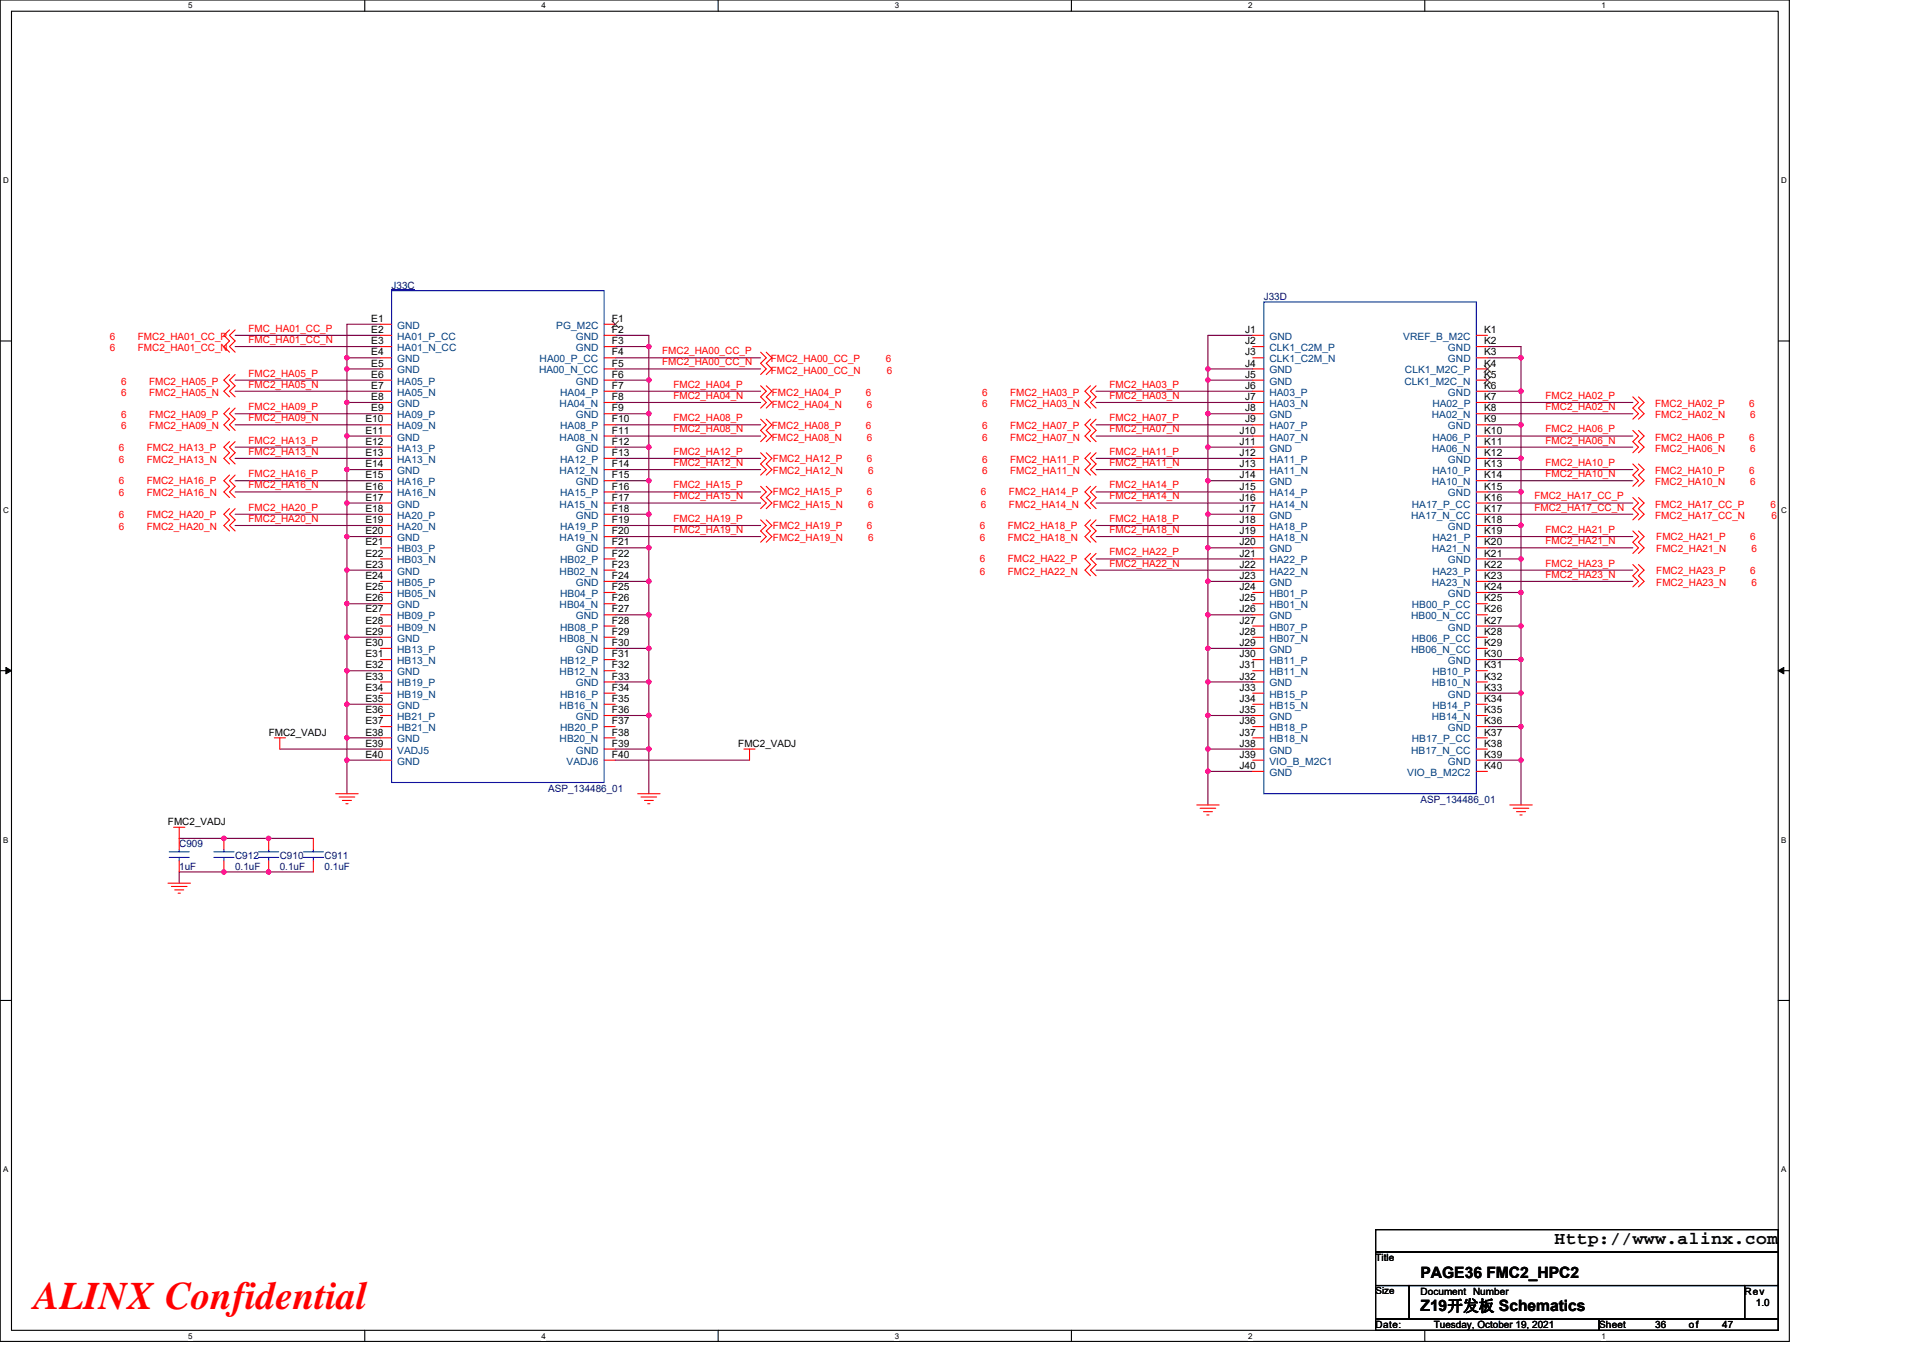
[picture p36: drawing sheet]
<svg xmlns="http://www.w3.org/2000/svg" width="297mm" height="210mm" viewBox="0 0 297 210" stroke-linecap="round" stroke-linejoin="round" font-family="sans-serif">
<defs><g id="words">
<text font-size="6" fill="#f00" x="5.2" y="202.3">ALINX Confidential</text>
<text font-size="2.8" x="240.1" y="192.3">Http://www.alinx.com</text>
<g font-size="2.4">
<text x="219.4" y="197.4">PAGE36 FMC2_HPC2</text>
<text x="219.4" y="202.6">Z19开发板 Schematics</text>
</g>
<g font-size="1.5" fill="#000080">
<text x="60.5" y="44.6">J33C</text>
<text x="195.2" y="46.3">J33D</text>
<text x="84.7" y="122.3">ASP_134486_01</text>
<text x="219.4" y="124">ASP_134486_01</text>
<text x="27.7" y="130.9">C909</text>
<text x="27.7" y="134.4">1uF</text>
<text x="36.3" y="132.7">C912</text>
<text x="36.3" y="134.4">0.1uF</text>
<text x="43.2" y="132.7">C910</text>
<text x="43.2" y="134.4">0.1uF</text>
<text x="50.1" y="132.7">C911</text>
<text x="50.1" y="134.4">0.1uF</text>
</g>
<g font-size="1.5" fill="#f00">
<text x="17" y="52.5">6</text>
<text x="21.3" y="52.5">FMC2_HA01_CC_P</text>
<text x="38.4" y="51.3">FMC_HA01_CC_P</text>
<text x="38.4" y="53">FMC_HA01_CC_N</text>
<text x="17" y="54.3">6</text>
<text x="18.7" y="59.4">6</text>
<text x="21.3" y="54.3">FMC2_HA01_CC_N</text>
<text x="23" y="59.4">FMC2_HA05_P</text>
<text x="38.4" y="58.2">FMC2_HA05_P</text>
<text x="38.4" y="59.9">FMC2_HA05_N</text>
<text x="102.3" y="54.7">FMC2_HA00_CC_P</text>
<text x="102.3" y="56.5">FMC2_HA00_CC_N</text>
<text x="104" y="59.9">FMC2_HA04_P</text>
<text x="119.1" y="56">FMC2_HA00_CC_P</text>
<text x="119.1" y="57.7">FMC2_HA00_CC_N</text>
<text x="136.8" y="56">6</text>
<text x="137" y="57.7">6</text>
<text x="171.4" y="59.9">FMC2_HA03_P</text>
<text x="18.7" y="64.6">6</text>
<text x="18.7" y="61.2">6</text>
<text x="23" y="64.6">FMC2_HA09_P</text>
<text x="23" y="61.2">FMC2_HA05_N</text>
<text x="38.4" y="63.4">FMC2_HA09_P</text>
<text x="38.4" y="65.1">FMC2_HA09_N</text>
<text x="104" y="61.6">FMC2_HA04_N</text>
<text x="104" y="65.1">FMC2_HA08_P</text>
<text x="119.2" y="61.2">FMC2_HA04_P</text>
<text x="119.2" y="63.1">FMC2_HA04_N</text>
<text x="133.7" y="61.2">6</text>
<text x="133.9" y="63.1">6</text>
<text x="151.7" y="61.2">6</text>
<text x="151.7" y="62.9">6</text>
<text x="156" y="61.2">FMC2_HA03_P</text>
<text x="156" y="62.9">FMC2_HA03_N</text>
<text x="171.4" y="61.6">FMC2_HA03_N</text>
<text x="171.4" y="65.1">FMC2_HA07_P</text>
<text x="238.7" y="61.6">FMC2_HA02_P</text>
<text x="238.7" y="63.4">FMC2_HA02_N</text>
<text x="255.7" y="62.9">FMC2_HA02_P</text>
<text x="255.7" y="64.6">FMC2_HA02_N</text>
<text x="270.2" y="62.9">6</text>
<text x="270.4" y="64.6">6</text>
<text x="18.3" y="69.6">6</text>
<text x="18.3" y="71.5">6</text>
<text x="18.7" y="66.4">6</text>
<text x="22.7" y="69.6">FMC2_HA13_P</text>
<text x="22.7" y="71.5">FMC2_HA13_N</text>
<text x="23" y="66.4">FMC2_HA09_N</text>
<text x="38.4" y="68.5">FMC2_HA13_P</text>
<text x="38.4" y="70.3">FMC2_HA13_N</text>
<text x="104" y="66.8">FMC2_HA08_N</text>
<text x="104" y="70.3">FMC2_HA12_P</text>
<text x="119.2" y="66.4">FMC2_HA08_P</text>
<text x="119.2" y="68.1">FMC2_HA08_N</text>
<text x="119.4" y="71.4">FMC2_HA12_P</text>
<text x="133.7" y="66.4">6</text>
<text x="133.9" y="68.1">6</text>
<text x="133.9" y="71.4">6</text>
<text x="151.7" y="66.4">6</text>
<text x="151.7" y="68.1">6</text>
<text x="151.7" y="71.5">6</text>
<text x="156" y="66.4">FMC2_HA07_P</text>
<text x="156" y="68.1">FMC2_HA07_N</text>
<text x="156" y="71.5">FMC2_HA11_P</text>
<text x="171.4" y="66.8">FMC2_HA07_N</text>
<text x="171.4" y="70.3">FMC2_HA11_P</text>
<text x="238.7" y="66.8">FMC2_HA06_P</text>
<text x="238.7" y="68.5">FMC2_HA06_N</text>
<text x="255.7" y="68.1">FMC2_HA06_P</text>
<text x="255.7" y="69.8">FMC2_HA06_N</text>
<text x="270.2" y="68.1">6</text>
<text x="270.4" y="69.8">6</text>
<text x="18.3" y="74.8">6</text>
<text x="18.3" y="76.7">6</text>
<text x="22.7" y="74.8">FMC2_HA16_P</text>
<text x="22.7" y="76.7">FMC2_HA16_N</text>
<text x="38.4" y="73.7">FMC2_HA16_P</text>
<text x="38.4" y="75.5">FMC2_HA16_N</text>
<text x="104" y="72">FMC2_HA12_N</text>
<text x="104" y="75.5">FMC2_HA15_P</text>
<text x="104" y="77.2">FMC2_HA15_N</text>
<text x="119.4" y="73.3">FMC2_HA12_N</text>
<text x="119.4" y="76.5">FMC2_HA15_P</text>
<text x="133.9" y="76.5">6</text>
<text x="134.1" y="73.3">6</text>
<text x="151.5" y="76.5">6</text>
<text x="151.7" y="73.3">6</text>
<text x="155.8" y="76.5">FMC2_HA14_P</text>
<text x="156" y="73.3">FMC2_HA11_N</text>
<text x="171.4" y="72">FMC2_HA11_N</text>
<text x="171.4" y="75.5">FMC2_HA14_P</text>
<text x="171.4" y="77.2">FMC2_HA14_N</text>
<text x="237" y="77.2">FMC2_HA17_CC_P</text>
<text x="238.7" y="72">FMC2_HA10_P</text>
<text x="238.7" y="73.7">FMC2_HA10_N</text>
<text x="255.7" y="73.3">FMC2_HA10_P</text>
<text x="255.7" y="75">FMC2_HA10_N</text>
<text x="270.2" y="73.3">6</text>
<text x="270.4" y="75">6</text>
<text x="18.3" y="80">6</text>
<text x="18.3" y="81.9">6</text>
<text x="22.7" y="80">FMC2_HA20_P</text>
<text x="22.7" y="81.9">FMC2_HA20_N</text>
<text x="38.4" y="78.9">FMC2_HA20_P</text>
<text x="38.4" y="80.6">FMC2_HA20_N</text>
<text x="104" y="80.6">FMC2_HA19_P</text>
<text x="104" y="82.4">FMC2_HA19_N</text>
<text x="119.4" y="78.4">FMC2_HA15_N</text>
<text x="119.4" y="81.7">FMC2_HA19_P</text>
<text x="119.4" y="83.6">FMC2_HA19_N</text>
<text x="133.9" y="81.7">6</text>
<text x="134.1" y="78.4">6</text>
<text x="134.1" y="83.6">6</text>
<text x="151.4" y="81.7">6</text>
<text x="151.4" y="83.6">6</text>
<text x="151.5" y="78.4">6</text>
<text x="155.7" y="81.7">FMC2_HA18_P</text>
<text x="155.7" y="83.6">FMC2_HA18_N</text>
<text x="155.8" y="78.4">FMC2_HA14_N</text>
<text x="171.4" y="80.6">FMC2_HA18_P</text>
<text x="171.4" y="82.4">FMC2_HA18_N</text>
<text x="237" y="78.9">FMC2_HA17_CC_N</text>
<text x="238.7" y="82.4">FMC2_HA21_P</text>
<text x="255.7" y="78.4">FMC2_HA17_CC_P</text>
<text x="255.7" y="80.2">FMC2_HA17_CC_N</text>
<text x="255.8" y="83.4">FMC2_HA21_P</text>
<text x="270.4" y="83.4">6</text>
<text x="273.5" y="78.4">6</text>
<text x="273.6" y="80.2">6</text>
<text x="151.4" y="86.9">6</text>
<text x="151.4" y="88.8">6</text>
<text x="155.7" y="86.9">FMC2_HA22_P</text>
<text x="155.7" y="88.8">FMC2_HA22_N</text>
<text x="171.4" y="85.8">FMC2_HA22_P</text>
<text x="171.4" y="87.5">FMC2_HA22_N</text>
<text x="238.7" y="84.1">FMC2_HA21_N</text>
<text x="238.7" y="87.5">FMC2_HA23_P</text>
<text x="238.7" y="89.3">FMC2_HA23_N</text>
<text x="255.8" y="85.3">FMC2_HA21_N</text>
<text x="255.8" y="88.6">FMC2_HA23_P</text>
<text x="270.4" y="88.6">6</text>
<text x="270.5" y="85.3">6</text>
<text x="255.8" y="90.5">FMC2_HA23_N</text>
<text x="270.5" y="90.5">6</text>
</g>
<g font-size="1.5">
<text x="57.3" y="49.7">E1</text>
<text x="57.3" y="51.5">E2</text>
<text x="57.3" y="53.2">E3</text>
<text x="94.5" y="51.5">F2</text>
<text x="94.5" y="53.2">F3</text>
<text x="94.5" y="49.7">F1</text>
<text x="192.3" y="51.5">J1</text>
<text x="192.3" y="53.2">J2</text>
<text x="229.3" y="53.2">K2</text>
<text x="229.3" y="51.5">K1</text>
<text x="57.3" y="54.9">E4</text>
<text x="57.3" y="56.6">E5</text>
<text x="57.3" y="58.4">E6</text>
<text x="94.5" y="58.4">F6</text>
<text x="94.5" y="56.6">F5</text>
<text x="94.5" y="54.9">F4</text>
<text x="192.3" y="54.9">J3</text>
<text x="192.3" y="56.6">J4</text>
<text x="192.3" y="58.4">J5</text>
<text x="229.3" y="58.4">K5</text>
<text x="229.3" y="54.9">K3</text>
<text x="229.3" y="56.6">K4</text>
<text x="56.4" y="65.3">E10</text>
<text x="57.3" y="60.1">E7</text>
<text x="57.3" y="61.8">E8</text>
<text x="57.3" y="63.6">E9</text>
<text x="94.5" y="61.8">F8</text>
<text x="94.5" y="60.1">F7</text>
<text x="94.5" y="65.3">F10</text>
<text x="94.5" y="63.6">F9</text>
<text x="192.3" y="60.1">J6</text>
<text x="192.3" y="61.8">J7</text>
<text x="192.3" y="63.6">J8</text>
<text x="192.3" y="65.3">J9</text>
<text x="229.3" y="63.6">K8</text>
<text x="229.3" y="61.8">K7</text>
<text x="229.3" y="60.1">K6</text>
<text x="229.3" y="65.3">K9</text>
<text x="56.4" y="67">E11</text>
<text x="56.4" y="68.7">E12</text>
<text x="56.4" y="70.5">E13</text>
<text x="94.5" y="67">F11</text>
<text x="94.5" y="70.5">F13</text>
<text x="94.5" y="68.7">F12</text>
<text x="191.4" y="67">J10</text>
<text x="191.4" y="68.7">J11</text>
<text x="191.4" y="70.5">J12</text>
<text x="229.3" y="68.7">K11</text>
<text x="229.3" y="67">K10</text>
<text x="229.3" y="70.5">K12</text>
<text x="56.4" y="72.2">E14</text>
<text x="56.4" y="73.9">E15</text>
<text x="56.4" y="75.6">E16</text>
<text x="56.4" y="77.4">E17</text>
<text x="94.5" y="72.2">F14</text>
<text x="94.5" y="77.4">F17</text>
<text x="94.5" y="75.6">F16</text>
<text x="94.5" y="73.9">F15</text>
<text x="191.4" y="72.2">J13</text>
<text x="191.4" y="73.9">J14</text>
<text x="191.4" y="75.6">J15</text>
<text x="191.4" y="77.4">J16</text>
<text x="229.3" y="73.9">K14</text>
<text x="229.3" y="72.2">K13</text>
<text x="229.3" y="75.6">K15</text>
<text x="229.3" y="77.4">K16</text>
<text x="56.4" y="79.1">E18</text>
<text x="56.4" y="80.8">E19</text>
<text x="56.4" y="82.6">E20</text>
<text x="94.5" y="82.6">F20</text>
<text x="94.5" y="80.8">F19</text>
<text x="94.5" y="79.1">F18</text>
<text x="191.4" y="79.1">J17</text>
<text x="191.4" y="80.8">J18</text>
<text x="191.4" y="82.6">J19</text>
<text x="229.3" y="82.6">K19</text>
<text x="229.3" y="80.8">K18</text>
<text x="229.3" y="79.1">K17</text>
<text x="56.4" y="84.3">E21</text>
<text x="56.4" y="86">E22</text>
<text x="56.4" y="87.7">E23</text>
<text x="56.4" y="89.5">E24</text>
<text x="94.5" y="87.7">F23</text>
<text x="94.5" y="86">F22</text>
<text x="94.5" y="84.3">F21</text>
<text x="94.5" y="89.5">F24</text>
<text x="191.4" y="84.3">J20</text>
<text x="191.4" y="86">J21</text>
<text x="191.4" y="87.7">J22</text>
<text x="191.4" y="89.5">J23</text>
<text x="229.3" y="84.3">K20</text>
<text x="229.3" y="89.5">K23</text>
<text x="229.3" y="87.7">K22</text>
<text x="229.3" y="86">K21</text>
<text x="56.4" y="91.2">E25</text>
<text x="56.4" y="92.9">E26</text>
<text x="56.4" y="94.6">E27</text>
<text x="94.5" y="92.9">F26</text>
<text x="94.5" y="91.2">F25</text>
<text x="94.5" y="94.6">F27</text>
<text x="191.4" y="91.2">J24</text>
<text x="191.4" y="92.9">J25</text>
<text x="191.4" y="94.6">J26</text>
<text x="229.3" y="91.2">K24</text>
<text x="229.3" y="92.9">K25</text>
<text x="229.3" y="94.6">K26</text>
<text x="56.4" y="96.4">E28</text>
<text x="56.4" y="98.1">E29</text>
<text x="56.4" y="99.8">E30</text>
<text x="56.4" y="101.6">E31</text>
<text x="94.5" y="98.1">F29</text>
<text x="94.5" y="96.4">F28</text>
<text x="94.5" y="101.6">F31</text>
<text x="94.5" y="99.8">F30</text>
<text x="191.4" y="96.4">J27</text>
<text x="191.4" y="98.1">J28</text>
<text x="191.4" y="99.8">J29</text>
<text x="191.4" y="101.6">J30</text>
<text x="229.3" y="96.4">K27</text>
<text x="229.3" y="101.6">K30</text>
<text x="229.3" y="98.1">K28</text>
<text x="229.3" y="99.8">K29</text>
<text x="56.4" y="103.3">E32</text>
<text x="56.4" y="105">E33</text>
<text x="56.4" y="106.7">E34</text>
<text x="94.5" y="103.3">F32</text>
<text x="94.5" y="106.7">F34</text>
<text x="94.5" y="105">F33</text>
<text x="191.4" y="103.3">J31</text>
<text x="191.4" y="105">J32</text>
<text x="191.4" y="106.7">J33</text>
<text x="229.3" y="105">K32</text>
<text x="229.3" y="103.3">K31</text>
<text x="229.3" y="106.7">K33</text>
<text x="41.5" y="113.7">FMC2_VADJ</text>
<text x="56.4" y="108.5">E35</text>
<text x="56.4" y="110.2">E36</text>
<text x="56.4" y="111.9">E37</text>
<text x="56.4" y="113.6">E38</text>
<text x="94.5" y="108.5">F35</text>
<text x="94.5" y="113.6">F38</text>
<text x="94.5" y="111.9">F37</text>
<text x="94.5" y="110.2">F36</text>
<text x="191.4" y="108.5">J34</text>
<text x="191.4" y="110.2">J35</text>
<text x="191.4" y="111.9">J36</text>
<text x="191.4" y="113.6">J37</text>
<text x="229.3" y="110.2">K35</text>
<text x="229.3" y="108.5">K34</text>
<text x="229.3" y="111.9">K36</text>
<text x="229.3" y="113.6">K37</text>
<text x="56.4" y="115.4">E39</text>
<text x="56.4" y="117.1">E40</text>
<text x="94.5" y="117.1">F40</text>
<text x="94.5" y="115.4">F39</text>
<text x="114" y="115.4">FMC2_VADJ</text>
<text x="191.4" y="115.4">J38</text>
<text x="191.4" y="117.1">J39</text>
<text x="191.4" y="118.8">J40</text>
<text x="229.3" y="117.1">K39</text>
<text x="229.3" y="118.8">K40</text>
<text x="229.3" y="115.4">K38</text>
<text x="25.9" y="127.5">FMC2_VADJ</text>
<text x="212.5" y="194.9">Title</text>
<text x="212.5" y="200">Size</text>
<text x="219.4" y="200">Document Number</text>
<text x="269.5" y="200">Rev</text>
<text x="271.2" y="201.8">1.0</text>
<text x="212.5" y="205.2">Date:</text>
<text x="221.5" y="205.2">Tuesday, October 19, 2021</text>
<text x="247" y="205.2">Sheet</text>
<text x="255.7" y="205.2">36</text>
<text x="260.9" y="205.2">of</text>
<text x="266" y="205.2">47</text>
</g>
<g font-size="1.5" fill="#004080">
<text x="61.4" y="50.8">GND</text>
<text x="61.4" y="52.5">HA01_P_CC</text>
<text x="85.9" y="50.8">PG_M2C</text>
<text x="88.9" y="52.5">GND</text>
<text x="196.1" y="52.5">GND</text>
<text x="216.8" y="52.5">VREF_B_M2C</text>
<text x="61.4" y="54.3">HA01_N_CC</text>
<text x="61.4" y="56">GND</text>
<text x="61.4" y="57.7">GND</text>
<text x="61.4" y="59.4">HA05_P</text>
<text x="83.3" y="57.7">HA00_N_CC</text>
<text x="83.4" y="56">HA00_P_CC</text>
<text x="88.9" y="54.3">GND</text>
<text x="88.9" y="59.4">GND</text>
<text x="196.1" y="54.3">CLK1_C2M_P</text>
<text x="196.1" y="56">CLK1_C2M_N</text>
<text x="196.1" y="57.7">GND</text>
<text x="196.1" y="59.4">GND</text>
<text x="216.9" y="59.4">CLK1_M2C_N</text>
<text x="217" y="57.7">CLK1_M2C_P</text>
<text x="223.7" y="54.3">GND</text>
<text x="223.7" y="56">GND</text>
<text x="61.4" y="61.2">HA05_N</text>
<text x="61.4" y="62.9">GND</text>
<text x="61.4" y="64.6">HA09_P</text>
<text x="86.4" y="62.9">HA04_N</text>
<text x="86.5" y="61.2">HA04_P</text>
<text x="88.9" y="64.6">GND</text>
<text x="196.1" y="61.2">HA03_P</text>
<text x="196.1" y="62.9">HA03_N</text>
<text x="196.1" y="64.6">GND</text>
<text x="221.2" y="64.6">HA02_N</text>
<text x="221.3" y="62.9">HA02_P</text>
<text x="223.7" y="61.2">GND</text>
<text x="61.4" y="66.3">HA09_N</text>
<text x="61.4" y="68.1">GND</text>
<text x="61.4" y="69.8">HA13_P</text>
<text x="61.4" y="71.5">HA13_N</text>
<text x="86.4" y="68.1">HA08_N</text>
<text x="86.5" y="66.3">HA08_P</text>
<text x="86.5" y="71.5">HA12_P</text>
<text x="88.9" y="69.8">GND</text>
<text x="196.1" y="66.3">HA07_P</text>
<text x="196.1" y="68.1">HA07_N</text>
<text x="196.1" y="69.8">GND</text>
<text x="196.1" y="71.5">HA11_P</text>
<text x="221.2" y="69.8">HA06_N</text>
<text x="221.3" y="68.1">HA06_P</text>
<text x="223.7" y="66.3">GND</text>
<text x="223.7" y="71.5">GND</text>
<text x="61.4" y="73.3">GND</text>
<text x="61.4" y="75">HA16_P</text>
<text x="61.4" y="76.7">HA16_N</text>
<text x="86.4" y="73.3">HA12_N</text>
<text x="86.5" y="76.7">HA15_P</text>
<text x="88.9" y="75">GND</text>
<text x="196.1" y="73.3">HA11_N</text>
<text x="196.1" y="75">GND</text>
<text x="196.1" y="76.7">HA14_P</text>
<text x="221.2" y="75">HA10_N</text>
<text x="221.3" y="73.3">HA10_P</text>
<text x="223.7" y="76.7">GND</text>
<text x="61.4" y="78.4">GND</text>
<text x="61.4" y="80.2">HA20_P</text>
<text x="61.4" y="81.9">HA20_N</text>
<text x="61.4" y="83.6">GND</text>
<text x="86.4" y="78.4">HA15_N</text>
<text x="86.4" y="83.6">HA19_N</text>
<text x="86.5" y="81.9">HA19_P</text>
<text x="88.9" y="80.2">GND</text>
<text x="196.1" y="78.4">HA14_N</text>
<text x="196.1" y="80.2">GND</text>
<text x="196.1" y="81.9">HA18_P</text>
<text x="196.1" y="83.6">HA18_N</text>
<text x="218" y="80.2">HA17_N_CC</text>
<text x="218.1" y="78.4">HA17_P_CC</text>
<text x="221.3" y="83.6">HA21_P</text>
<text x="223.7" y="81.9">GND</text>
<text x="61.4" y="85.3">HB03_P</text>
<text x="61.4" y="87.1">HB03_N</text>
<text x="61.4" y="88.8">GND</text>
<text x="86.4" y="88.8">HB02_N</text>
<text x="86.5" y="87.1">HB02_P</text>
<text x="88.9" y="85.3">GND</text>
<text x="196.1" y="85.3">GND</text>
<text x="196.1" y="87.1">HA22_P</text>
<text x="196.1" y="88.8">HA22_N</text>
<text x="221.2" y="85.3">HA21_N</text>
<text x="221.3" y="88.8">HA23_P</text>
<text x="223.7" y="87.1">GND</text>
<text x="61.4" y="90.5">HB05_P</text>
<text x="61.4" y="92.2">HB05_N</text>
<text x="61.4" y="94">GND</text>
<text x="61.4" y="95.7">HB09_P</text>
<text x="86.4" y="94">HB04_N</text>
<text x="86.5" y="92.2">HB04_P</text>
<text x="88.9" y="90.5">GND</text>
<text x="88.9" y="95.7">GND</text>
<text x="196.1" y="90.5">GND</text>
<text x="196.1" y="92.2">HB01_P</text>
<text x="196.1" y="94">HB01_N</text>
<text x="196.1" y="95.7">GND</text>
<text x="218" y="95.7">HB00_N_CC</text>
<text x="218.1" y="94">HB00_P_CC</text>
<text x="221.2" y="90.5">HA23_N</text>
<text x="223.7" y="92.2">GND</text>
<text x="61.4" y="97.4">HB09_N</text>
<text x="61.4" y="99.2">GND</text>
<text x="61.4" y="100.9">HB13_P</text>
<text x="86.4" y="99.2">HB08_N</text>
<text x="86.5" y="97.4">HB08_P</text>
<text x="88.9" y="100.9">GND</text>
<text x="196.1" y="97.4">HB07_P</text>
<text x="196.1" y="99.2">HB07_N</text>
<text x="196.1" y="100.9">GND</text>
<text x="218" y="100.9">HB06_N_CC</text>
<text x="218.1" y="99.2">HB06_P_CC</text>
<text x="223.7" y="97.4">GND</text>
<text x="61.4" y="102.6">HB13_N</text>
<text x="61.4" y="104.3">GND</text>
<text x="61.4" y="106.1">HB19_P</text>
<text x="61.4" y="107.8">HB19_N</text>
<text x="86.4" y="104.3">HB12_N</text>
<text x="86.5" y="102.6">HB12_P</text>
<text x="86.5" y="107.8">HB16_P</text>
<text x="88.9" y="106.1">GND</text>
<text x="196.1" y="102.6">HB11_P</text>
<text x="196.1" y="104.3">HB11_N</text>
<text x="196.1" y="106.1">GND</text>
<text x="196.1" y="107.8">HB15_P</text>
<text x="221.2" y="106.1">HB10_N</text>
<text x="221.3" y="104.3">HB10_P</text>
<text x="223.7" y="102.6">GND</text>
<text x="223.7" y="107.8">GND</text>
<text x="61.4" y="109.5">GND</text>
<text x="61.4" y="111.3">HB21_P</text>
<text x="61.4" y="113">HB21_N</text>
<text x="86.4" y="109.5">HB16_N</text>
<text x="86.5" y="113">HB20_P</text>
<text x="88.9" y="111.3">GND</text>
<text x="196.1" y="109.5">HB15_N</text>
<text x="196.1" y="111.3">GND</text>
<text x="196.1" y="113">HB18_P</text>
<text x="221.2" y="111.3">HB14_N</text>
<text x="221.3" y="109.5">HB14_P</text>
<text x="223.7" y="113">GND</text>
<text x="61.4" y="114.7">GND</text>
<text x="61.4" y="116.4">VADJ5</text>
<text x="61.4" y="118.2">GND</text>
<text x="86.4" y="114.7">HB20_N</text>
<text x="87.5" y="118.2">VADJ6</text>
<text x="88.9" y="116.4">GND</text>
<text x="196.1" y="114.7">HB18_N</text>
<text x="196.1" y="116.4">GND</text>
<text x="196.1" y="118.2">VIO_B_M2C1</text>
<text x="196.1" y="119.9">GND</text>
<text x="217.4" y="119.9">VIO_B_M2C2</text>
<text x="218" y="116.4">HB17_N_CC</text>
<text x="218.1" y="114.7">HB17_P_CC</text>
<text x="223.7" y="118.2">GND</text>
</g>
<g font-size="1.2">
<text x="29.1" y="1.3">5</text>
<text x="83.6" y="1.3">4</text>
<text x="138.2" y="1.3">3</text>
<text x="192.8" y="1.3">2</text>
<text x="247.4" y="1.3">1</text>
<text x=".5" y="28.3">D</text>
<text x="275.1" y="28.3">D</text>
<text x=".5" y="79.2">C</text>
<text x="275.1" y="79.2">C</text>
<text x=".5" y="130.2">B</text>
<text x="275.1" y="130.2">B</text>
<text x=".5" y="181.1">A</text>
<text x="275.1" y="181.1">A</text>
<text x="29.1" y="206.8">5</text>
<text x="83.6" y="206.8">4</text>
<text x="138.2" y="206.8">3</text>
<text x="192.8" y="206.8">2</text>
<text x="247.4" y="206.8">1</text>
</g>
</g></defs>
<path d="M0 0h276.4v207.3h-276.4zM1.8 1.7h272.9v203.8h-272.9z" fill="none" stroke="#000" stroke-width=".17"/>
<g fill="#fff">
<path d="M29.1 .2h.6v1.4h-.6z"/>
<path d="M29.1 205.7h.6v1.4h-.6z"/>
</g>
<path d="M56.3 0v1.7M56.3 205.5v1.8" fill="none" stroke="#000" stroke-width=".17"/>
<g fill="#fff">
<path d="M83.6 .2h.7v1.4h-.7z"/>
<path d="M83.6 205.7h.7v1.4h-.7z"/>
</g>
<path d="M110.9 0v1.7M110.9 205.5v1.8" fill="none" stroke="#000" stroke-width=".17"/>
<g fill="#fff">
<path d="M138.2 .2h.7v1.4h-.7z"/>
<path d="M138.2 205.7h.7v1.4h-.7z"/>
</g>
<path d="M165.5 0v1.7M165.5 205.5v1.8" fill="none" stroke="#000" stroke-width=".17"/>
<g fill="#fff">
<path d="M192.8 .2h.6v1.4h-.6z"/>
<path d="M192.8 205.7h.6v1.4h-.6z"/>
</g>
<path d="M220.1 0v1.7M220.1 205.5v1.8" fill="none" stroke="#000" stroke-width=".17"/>
<g fill="#fff">
<path d="M247.4 .2h.6v1.4h-.6z"/>
<path d="M247.4 205.7h.6v1.4h-.6z"/>
<path d="M.5 27.2h.8v1.4h-.8z"/>
<path d="M275.1 27.2h.9v1.4h-.9z"/>
<path d="M.5 78.1h.8v1.4h-.8z"/>
<path d="M275.1 78.1h.9v1.4h-.9z"/>
</g>
<path d="M0 52.7h1.8M274.7 52.7h1.7" fill="none" stroke="#000" stroke-width=".17"/>
<g fill="#fff">
<path d="M.5 129.1h.8v1.4h-.8z"/>
<path d="M275.1 129.1h.8v1.4h-.8z"/>
</g>
<path d="M0 103.6h1.8M274.7 103.6h1.7" fill="none" stroke="#000" stroke-width=".17"/>
<path d="M.9 103.1l.9 .5-.9 .5zM274.7 103.6l.8-.5v1z" fill="#000" stroke="#000" stroke-width=".15"/>
<g fill="#fff">
<path d="M.5 180h.8v1.4h-.8z"/>
<path d="M275.1 180h.8v1.4h-.8z"/>
</g>
<path d="M0 154.6h1.8M274.7 154.6h1.7M212.5 190h62.2v3.5h-62.2zM212.5 193.5h62.2v5.1h-62.2zM212.5 198.6h5.2v5.2h-5.2zM217.7 198.6h51.8v5.2h-51.8zM269.5 198.6h5.2v5.2h-5.2zM212.5 203.8h34.5v1.7h-34.5zM247 203.8h27.7v1.7h-27.7z" fill="none" stroke="#000" stroke-width=".17"/>
<g fill="none" stroke="#800040" stroke-width=".17">
<path d="M36.3 51.8h22.5M36.3 53.6h22.5M36.3 58.7h22.5M53.6 57h5.2M53.6 55.3h5.2M53.6 57v5.2M53.6 55.3v1.7M58.8 50.1h-5.2v5.2M95 55.3h22.5M95 57h22.5M95 58.7h5.2M95 51.8h5.2v1.8"/>
<path d="M95 53.6h5.2v5.1M100.2 58.7v5.2M186.6 58.7h6.9M186.6 57v1.7M186.6 58.7v5.2M193.5 51.8h-6.9v5.2h6.9M229.8 53.6h5.1v1.7M229.8 55.3h5.1M234.9 55.3v5.2M36.3 63.9h22.5M36.3 65.6h22.5M36.3 60.5h22.5"/>
<path d="M36.3 69.1h22.5M36.3 70.8h22.5M36.3 74.3h22.5M36.3 76h22.5M36.3 79.5h22.5M53.6 77.7h5.2M53.6 72.6h5.2M53.6 67.4h5.2M53.6 62.2h5.2M53.6 77.7v5.2M53.6 72.6v5.1M53.6 67.4v5.2"/>
<path d="M53.6 62.2v5.2M95 79.5h5.2M95 60.5h22.5M95 62.2h22.5M95 65.6h22.5M95 67.4h22.5M95 70.8h22.5M95 72.6h22.5M95 76h22.5M95 77.7h22.5M95 74.3h5.2M95 69.1h5.2"/>
<path d="M95 63.9h5.2M100.2 74.3v5.2M100.2 69.1v5.2M100.2 63.9v5.2M100.2 79.5v5.1M169.3 60.5h24.2M169.3 62.2h24.2M169.3 65.6h24.2M169.3 67.4h24.2M169.3 70.8h24.2M169.3 72.6h24.2M169.3 76h24.2"/>
<path d="M169.3 77.7h24.2M186.6 63.9h6.9M186.6 79.5v5.1h6.9M186.6 69.1h6.9M186.6 69.1v5.2h6.9M186.6 74.3v5.2h6.9M186.6 63.9v5.2M229.8 76h5.1M229.8 70.8h5.1M229.8 65.6h5.1M229.8 60.5h5.1M229.8 62.2h22.4"/>
<path d="M229.8 63.9h22.4M229.8 67.4h22.4M229.8 69.1h22.4M229.8 72.6h22.4M229.8 74.3h22.4M229.8 77.7h22.4M229.8 79.5h22.4M234.9 70.8v5.2M234.9 65.6v5.2M234.9 60.5v5.1M234.9 76v5.2M36.3 81.2h22.5"/>
<path d="M53.6 98.5h5.2M53.6 93.3h5.2M53.6 88.1h5.2M53.6 82.9h5.2M53.6 98.5v5.1M53.6 93.3v5.2M53.6 88.1v5.2M53.6 82.9v5.2M95 89.8h5.2M95 84.6h5.2v5.2M95 81.2h22.5M95 82.9h22.5"/>
<path d="M95 95h5.2M100.2 95v5.2M100.2 89.8v5.2M169.3 81.2h24.2M169.3 82.9h24.2M169.3 86.4h24.2M169.3 88.1h24.2M186.6 84.6v5.2h6.9M186.6 89.8v5.2h6.9M186.6 95v5.2h6.9M229.8 96.7h5.1M229.8 91.5h5.1"/>
<path d="M229.8 86.4h5.1M229.8 81.2h5.1M229.8 82.9h22.4M229.8 84.6h22.4M229.8 88.1h22.4M229.8 89.8h22.4M234.9 96.7v5.2M234.9 91.5v5.2M234.9 86.4v5.1M234.9 81.2v5.2M43.2 115.7h15.6M53.6 117.5h5.2"/>
<path d="M53.6 114h5.2M53.6 108.8h5.2M53.6 103.6h5.2M53.6 117.5v5.1M53.6 103.6v10.4M53.6 114v3.5M95 100.2h5.2M95 115.7h5.2M95 105.4h5.2M95 110.6h5.2M95 117.5h20.8M100.2 105.4v5.2"/>
<path d="M100.2 115.7v6.9M100.2 100.2v5.2M100.2 110.6v5.1M186.6 100.2v5.2h6.9M186.6 105.4v5.2h6.9M186.6 110.6v5.1h6.9M186.6 115.7v3.5h6.9M186.6 119.2v5.2M229.8 107.1h5.1M229.8 101.9h5.1M229.8 117.5h5.1v6.9M229.8 112.3h5.1"/>
<path d="M234.9 107.1v5.2M234.9 101.9v5.2M234.9 112.3v5.2M27.7 129.5h20.7M48.4 134.7h-20.7v1.8"/>
</g>
<g fill="#f0f" stroke="#f0f" stroke-width=".17">
<circle cx="234.9" cy="107.1" r=".34"/>
<circle cx="234.9" cy="101.9" r=".34"/>
<circle cx="234.9" cy="96.7" r=".33"/>
<circle cx="234.9" cy="86.4" r=".34"/>
<circle cx="234.9" cy="91.5" r=".34"/>
<circle cx="234.9" cy="70.8" r=".33"/>
<circle cx="234.9" cy="65.6" r=".34"/>
<circle cx="234.9" cy="60.4" r=".34"/>
<circle cx="234.9" cy="81.2" r=".34"/>
<circle cx="234.9" cy="76" r=".34"/>
<circle cx="100.2" cy="110.5" r=".34"/>
<circle cx="100.2" cy="79.4" r=".33"/>
<circle cx="100.2" cy="74.3" r=".34"/>
<circle cx="234.9" cy="55.3" r=".34"/>
<circle cx="34.6" cy="134.7" r=".34"/>
<circle cx="41.5" cy="134.7" r=".34"/>
<circle cx="34.6" cy="129.5" r=".34"/>
<circle cx="41.5" cy="129.5" r=".34"/>
<circle cx="53.6" cy="55.3" r=".34"/>
<circle cx="53.6" cy="108.8" r=".34"/>
<circle cx="53.6" cy="103.6" r=".34"/>
<circle cx="53.6" cy="98.4" r=".34"/>
<circle cx="53.6" cy="93.3" r=".34"/>
<circle cx="53.6" cy="88.1" r=".33"/>
<circle cx="53.6" cy="82.9" r=".34"/>
<circle cx="53.6" cy="77.7" r=".34"/>
<circle cx="53.6" cy="67.3" r=".34"/>
<circle cx="53.6" cy="72.5" r=".34"/>
<circle cx="53.6" cy="62.2" r=".33"/>
<circle cx="53.6" cy="57" r=".34"/>
<circle cx="100.2" cy="115.7" r=".34"/>
<circle cx="100.2" cy="105.4" r=".33"/>
<circle cx="100.2" cy="100.2" r=".34"/>
<circle cx="100.2" cy="95" r=".34"/>
<circle cx="100.2" cy="89.8" r=".34"/>
<circle cx="100.2" cy="69.1" r=".34"/>
<circle cx="100.2" cy="63.9" r=".34"/>
<circle cx="100.2" cy="58.7" r=".34"/>
<circle cx="100.2" cy="84.6" r=".34"/>
<circle cx="100.2" cy="53.5" r=".33"/>
<circle cx="53.6" cy="117.5" r=".34"/>
<circle cx="53.6" cy="114" r=".33"/>
<circle cx="186.6" cy="119.2" r=".34"/>
<circle cx="186.6" cy="57" r=".34"/>
<circle cx="186.6" cy="58.7" r=".34"/>
<circle cx="186.6" cy="63.9" r=".34"/>
<circle cx="186.6" cy="69.1" r=".34"/>
<circle cx="186.6" cy="79.4" r=".33"/>
<circle cx="186.6" cy="74.3" r=".34"/>
<circle cx="186.6" cy="89.8" r=".34"/>
<circle cx="186.6" cy="84.6" r=".34"/>
<circle cx="186.6" cy="95" r=".34"/>
<circle cx="186.6" cy="105.4" r=".33"/>
<circle cx="186.6" cy="100.2" r=".34"/>
<circle cx="186.6" cy="115.7" r=".34"/>
<circle cx="186.6" cy="110.5" r=".34"/>
<circle cx="234.9" cy="117.5" r=".34"/>
<circle cx="234.9" cy="112.3" r=".34"/>
</g>
<g fill="none" stroke="#f00" stroke-width=".17">
<path d="M35.5 51l-.9 .8 .9 .9-.9 .9 .9 .8M35.5 57.9l-.9 .8 .9 .9-.9 .9 .9 .8M36.3 51l-.8 .8 .8 .9-.8 .9 .8 .8M36.3 57.9l-.8 .8 .8 .9-.8 .9 .8 .8M58.8 50.1h1.7M58.8 51.8h1.7M58.8 53.6h1.7M58.8 55.3h1.7M58.8 57h1.7M58.8 58.7h1.7M93.3 50.1h1.7M93.3 51.8h1.7"/>
<path d="M93.3 53.6h1.7M93.3 55.3h1.7M93.3 57h1.7M93.3 58.7h1.7M117.5 54.4l.9 .9-.9 .8 .9 .9-.9 .9M117.5 59.6l.9 .9-.9 .8 .9 .9-.9 .9M118.4 54.4l.8 .9-.8 .8 .8 .9-.8 .9M118.4 59.6l.8 .9-.8 .8 .8 .9-.8 .9M168.4 59.6l-.8 .9 .8 .8-.8 .9 .8 .9M169.3 59.6l-.9 .9 .9 .8-.9 .9 .9 .9M193.5 51.8h1.7M193.5 53.6h1.7"/>
<path d="M193.5 55.3h1.7M193.5 57h1.7M193.5 58.7h1.7M228 51.8h1.8M228 53.6h1.8M228 55.3h1.8M228 57h1.8M228 58.7h1.8M35.5 63.1l-.9 .8 .9 .9-.9 .8 .9 .9M35.5 68.2l-.9 .9 .9 .9-.9 .8 .9 .9M35.5 73.4l-.9 .9 .9 .8-.9 .9 .9 .9M35.5 78.6l-.9 .9 .9 .8-.9 .9 .9 .8"/>
<path d="M36.3 63.1l-.8 .8 .8 .9-.8 .8 .8 .9M36.3 68.2l-.8 .9 .8 .9-.8 .8 .8 .9M36.3 73.4l-.8 .9 .8 .8-.8 .9 .8 .9M36.3 78.6l-.8 .9 .8 .8-.8 .9 .8 .8M58.8 60.5h1.7M58.8 62.2h1.7M58.8 63.9h1.7M58.8 65.6h1.7M58.8 67.4h1.7M58.8 69.1h1.7M58.8 70.8h1.7M58.8 72.6h1.7"/>
<path d="M58.8 74.3h1.7M58.8 76h1.7M58.8 77.7h1.7M58.8 79.5h1.7M93.3 60.5h1.7M93.3 62.2h1.7M93.3 63.9h1.7M93.3 65.6h1.7M93.3 67.4h1.7M93.3 69.1h1.7M93.3 70.8h1.7M93.3 72.6h1.7"/>
<path d="M93.3 74.3h1.7M93.3 76h1.7M93.3 77.7h1.7M93.3 79.5h1.7M117.5 64.8l.9 .8-.9 .9 .9 .9-.9 .8M117.5 70l.9 .8-.9 .9 .9 .9-.9 .8M117.5 75.1l.9 .9-.9 .9 .9 .8-.9 .9M118.4 64.8l.8 .8-.8 .9 .8 .9-.8 .8M118.4 70l.8 .8-.8 .9 .8 .9-.8 .8M118.4 75.1l.8 .9-.8 .9 .8 .8-.8 .9M168.4 64.8l-.8 .8 .8 .9-.8 .9 .8 .8M168.4 70l-.8 .8 .8 .9-.8 .9 .8 .8"/>
<path d="M168.4 75.1l-.8 .9 .8 .9-.8 .8 .8 .9M169.3 64.8l-.9 .8 .9 .9-.9 .9 .9 .8M169.3 70l-.9 .8 .9 .9-.9 .9 .9 .8M169.3 75.1l-.9 .9 .9 .9-.9 .8 .9 .9M193.5 60.5h1.7M193.5 62.2h1.7M193.5 63.9h1.7M193.5 65.6h1.7M193.5 67.4h1.7M193.5 69.1h1.7M193.5 70.8h1.7M193.5 72.6h1.7"/>
<path d="M193.5 74.3h1.7M193.5 76h1.7M193.5 77.7h1.7M193.5 79.5h1.7M228 60.5h1.8M228 62.2h1.8M228 63.9h1.8M228 65.6h1.8M228 67.4h1.8M228 69.1h1.8M228 70.8h1.8M228 72.6h1.8"/>
<path d="M228 74.3h1.8M228 76h1.8M228 77.7h1.8M228 79.5h1.8M252.2 61.3l.9 .9-.9 .9 .9 .8-.9 .9M252.2 66.5l.9 .9-.9 .8 .9 .9-.9 .9M252.2 71.7l.9 .9-.9 .8 .9 .9-.9 .8M252.2 76.9l.9 .8-.9 .9 .9 .9-.9 .8M253.1 61.3l.9 .9-.9 .9 .9 .8-.9 .9M253.1 66.5l.9 .9-.9 .8 .9 .9-.9 .9M253.1 71.7l.9 .9-.9 .8 .9 .9-.9 .8M253.1 76.9l.9 .8-.9 .9 .9 .9-.9 .8"/>
<path d="M58.8 81.2h1.7M58.8 82.9h1.7M58.8 84.6h1.7M58.8 86.4h1.7M58.8 88.1h1.7M58.8 89.8h1.7M58.8 91.5h1.7M58.8 93.3h1.7M58.8 95h1.7M58.8 96.7h1.7M58.8 98.5h1.7M93.3 81.2h1.7"/>
<path d="M93.3 82.9h1.7M93.3 84.6h1.7M93.3 86.4h1.7M93.3 88.1h1.7M93.3 89.8h1.7M93.3 91.5h1.7M93.3 93.3h1.7M93.3 95h1.7M93.3 96.7h1.7M93.3 98.5h1.7M117.5 80.3l.9 .9-.9 .8 .9 .9-.9 .9M118.4 80.3l.8 .9-.8 .8 .8 .9-.8 .9"/>
<path d="M168.4 80.3l-.8 .9 .8 .8-.8 .9 .8 .9M168.4 85.5l-.8 .9 .8 .8-.8 .9 .8 .9M169.3 80.3l-.9 .9 .9 .8-.9 .9 .9 .9M169.3 85.5l-.9 .9 .9 .8-.9 .9 .9 .9M193.5 81.2h1.7M193.5 82.9h1.7M193.5 84.6h1.7M193.5 86.4h1.7M193.5 88.1h1.7M193.5 89.8h1.7M193.5 91.5h1.7M193.5 93.3h1.7"/>
<path d="M193.5 95h1.7M193.5 96.7h1.7M193.5 98.5h1.7M228 81.2h1.8M228 82.9h1.8M228 84.6h1.8M228 86.4h1.8M228 88.1h1.8M228 89.8h1.8M228 91.5h1.8M228 93.3h1.8M228 95h1.8"/>
<path d="M228 96.7h1.8M228 98.5h1.8M252.2 82l.9 .9-.9 .9 .9 .8-.9 .9M252.2 87.2l.9 .9-.9 .9 .9 .8-.9 .9M253.1 82l.9 .9-.9 .9 .9 .8-.9 .9M253.1 87.2l.9 .9-.9 .9 .9 .8-.9 .9M42.4 114h1.7M43.2 114v1.7M58.8 100.2h1.7M58.8 101.9h1.7M58.8 103.6h1.7M58.8 105.4h1.7"/>
<path d="M58.8 107.1h1.7M58.8 108.8h1.7M58.8 110.6h1.7M58.8 112.3h1.7M58.8 114h1.7M58.8 115.7h1.7M58.8 117.5h1.7M93.3 100.2h1.7M93.3 101.9h1.7M93.3 103.6h1.7M93.3 105.4h1.7M93.3 107.1h1.7"/>
<path d="M93.3 108.8h1.7M93.3 110.6h1.7M93.3 112.3h1.7M93.3 114h1.7M93.3 115.7h1.7M93.3 117.5h1.7M114.9 115.7h1.7M115.8 115.7v1.8M193.5 100.2h1.7M193.5 101.9h1.7M193.5 103.6h1.7M193.5 105.4h1.7"/>
<path d="M193.5 107.1h1.7M193.5 108.8h1.7M193.5 110.6h1.7M193.5 112.3h1.7M193.5 114h1.7M193.5 115.7h1.7M193.5 117.5h1.7M193.5 119.2h1.7M228 100.2h1.8M228 101.9h1.8M228 103.6h1.8M228 105.4h1.8"/>
<path d="M228 107.1h1.8M228 108.8h1.8M228 110.6h1.8M228 112.3h1.8M228 114h1.8M228 115.7h1.8M228 117.5h1.8M228 119.2h1.8M25.9 136.5h3.5M26.5 137h2.4M26.8 127.8h1.8M27 137.5h1.4"/>
<path d="M27.5 138h.4M27.7 133v1.7M27.7 127.8v3.5M34.6 129.5v1.8M34.6 133v1.7M41.5 129.5v1.8M41.5 133v1.7M48.4 129.5v1.8M48.4 133v1.7M51.9 122.6h3.4M52.4 123.1h2.4M52.9 123.7h1.4"/>
<path d="M53.4 124.2h.4M98.5 122.6h3.5M99 123.1h2.4M99.5 123.7h1.4M100.1 124.2h.3M184.9 124.4h3.4M185.4 124.9h2.4M185.9 125.4h1.4M186.4 125.9h.4M233.2 124.4h3.5M233.7 124.9h2.5M234.2 125.4h1.4"/>
<path d="M234.8 125.9h.3"/>
</g>
<g fill="none" stroke="#00f" stroke-width=".17">
<path d="M60.5 44.9h32.8v76h-32.8zM195.2 46.7h32.8v75.9h-32.8zM26.1 132.5h3.1M26.1 131.6h3.1M27.7 131.3v.3M27.7 132.5v.5M33 132.5h3.1M33 131.6h3.1M34.6 131.3v.3M34.6 132.5v.5M39.9 132.5h3.1M39.9 131.6h3.1"/>
<path d="M41.5 131.3v.3M41.5 132.5v.5M46.9 132.5h3.1M46.9 131.6h3.1M48.4 131.3v.3M48.4 132.5v.5"/>
</g>
<path d="M94.5 49.6l1.1 1M95.5 49.6l-1 1M229.3 56.5l1 1M229.3 58.2l1 1.1M230.3 56.5l-1.1 1M230.3 58.2l-1.1 1.1" fill="none" stroke="#804000" stroke-width=".15"/>
<path d="M60.5 44.8h3.6" fill="none" stroke="#000080" stroke-width=".15"/>
<use href="#words"/>
</svg>
